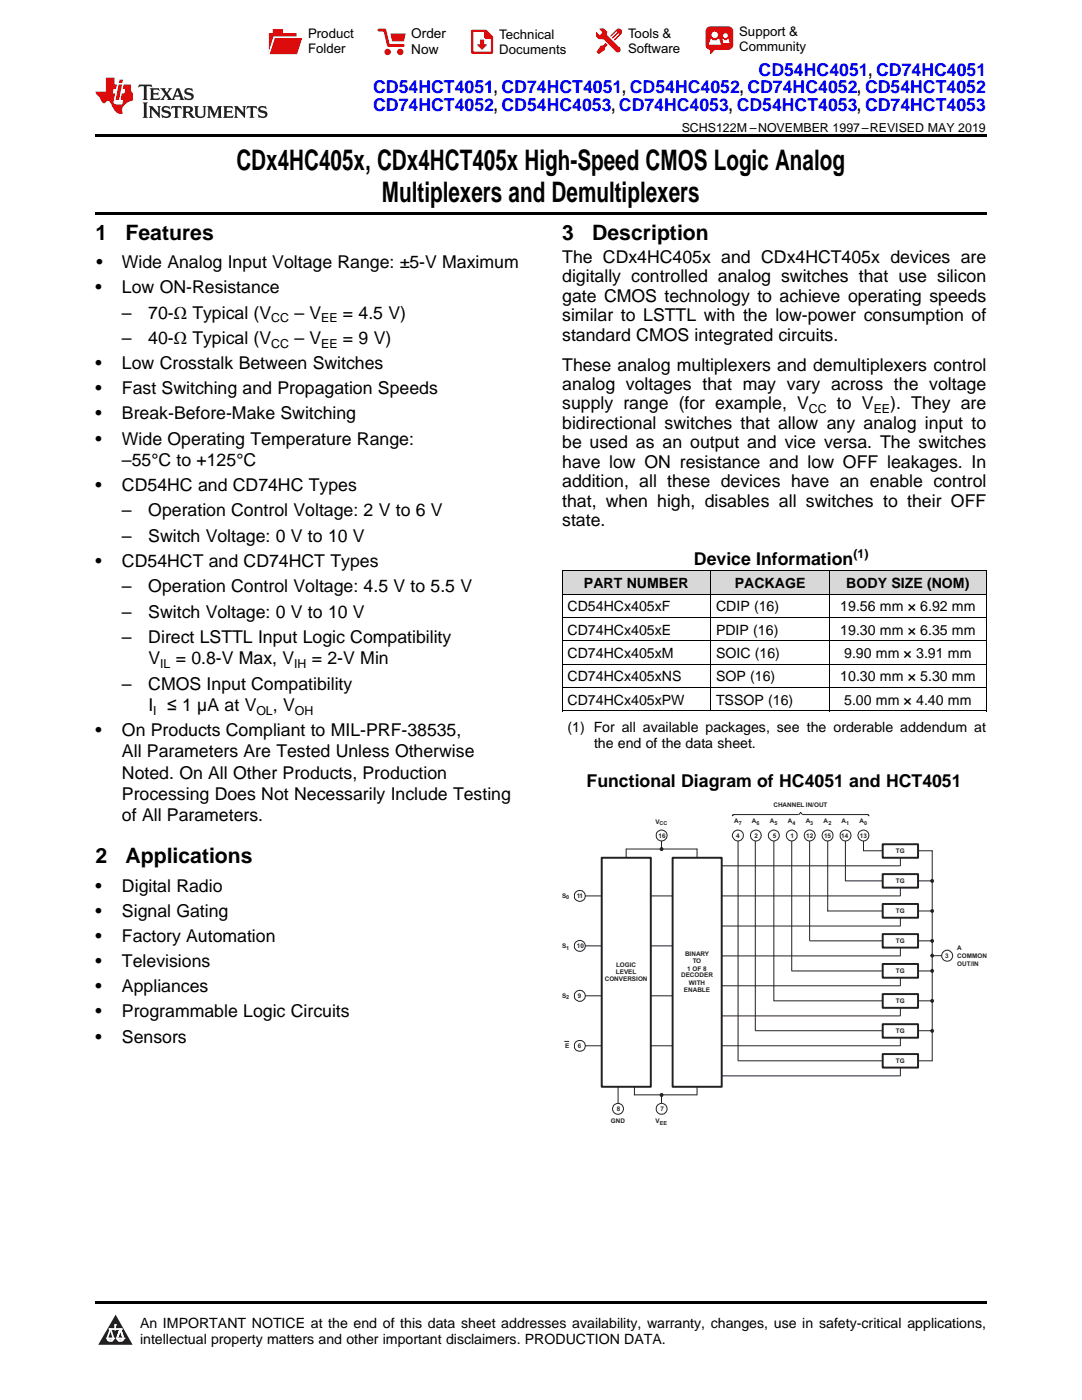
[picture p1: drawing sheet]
<svg xmlns="http://www.w3.org/2000/svg" width="216mm" height="279mm" viewBox="0 0 216 279" stroke-linecap="round" stroke-linejoin="round" font-family="sans-serif">
<defs><g id="words">
<g font-size="5.6">
<text x="47.2" y="33.9">CDx4HC405x, CDx4HCT405x High-Speed CMOS Logic Analog</text>
<text x="76.2" y="40.3">Multiplexers and Demultiplexers</text>
</g>
<g font-size="4.2">
<text x="19" y="47.8">1</text>
<text x="25" y="47.8">Features</text>
<text x="112.2" y="47.8">3</text>
<text x="118.2" y="47.8">Description</text>
<text x="19" y="172.3">2</text>
<text x="25" y="172.3">Applications</text>
</g>
<g font-size="3.5" fill="#00f">
<text x="151.4" y="15.1">CD54HC4051, CD74HC4051</text>
<text x="74.5" y="18.6">CD54HCT4051, CD74HCT4051, CD54HC4052, CD74HC4052, CD54HCT4052</text>
<text x="74.5" y="22.2">CD74HCT4052, CD54HC4053, CD74HC4053, CD54HCT4053, CD74HCT4053</text>
</g>
<g font-size="3.5">
<text x="19.2" y="53.5">•</text>
<text x="24.3" y="53.5">Wide Analog Input Voltage Range: ±5-V Maximum</text>
<text x="112.2" y="52.5">The CDx4HC405x and CDx4HCT405x devices are</text>
<text x="19" y="58.5">•</text>
<text x="24.3" y="58.5">Low ON-Resistance</text>
<text x="112.2" y="56.3">digitally controlled analog switches that use silicon</text>
<text x="24.3" y="63.6">–</text>
<text x="29.6" y="63.6">70-Ω Typical (V</text>
<text x="58.7" y="63.6">– V</text>
<text x="68.4" y="63.6">= 4.5 V)</text>
<text x="112.2" y="60.2">gate CMOS technology to achieve operating speeds</text>
<text x="112.2" y="64.1">similar to LSTTL with the low-power consumption of</text>
<text x="24.3" y="68.7">–</text>
<text x="29.6" y="68.7">40-Ω Typical (V</text>
<text x="58.7" y="68.7">– V</text>
<text x="68.4" y="68.7">= 9 V)</text>
<text x="112.2" y="68">standard CMOS integrated circuits.</text>
<text x="19" y="73.7">•</text>
<text x="24.3" y="73.7">Low Crosstalk Between Switches</text>
<text x="112.2" y="73.9">These analog multiplexers and demultiplexers control</text>
<text x="112.2" y="77.8">analog voltages that may vary across the voltage</text>
<text x="19" y="78.7">•</text>
<text x="19" y="83.7">•</text>
<text x="24.3" y="78.7">Fast Switching and Propagation Speeds</text>
<text x="24.3" y="83.7">Break-Before-Make Switching</text>
<text x="112.2" y="81.7">supply range (for example, V</text>
<text x="167" y="81.7">to V</text>
<text x="177.6" y="81.7">). They are</text>
<text x="19" y="88.7">•</text>
<text x="24.3" y="88.7">Wide Operating Temperature Range:</text>
<text x="112.2" y="85.6">bidirectional switches that allow any analog input to</text>
<text x="112.2" y="89.5">be used as an output and vice versa. The switches</text>
<text x="24.3" y="93">–55°C to +125°C</text>
<text x="112.2" y="93.3">have low ON resistance and low OFF leakages. In</text>
<text x="19" y="98">•</text>
<text x="24.3" y="98">CD54HC and CD74HC Types</text>
<text x="112.2" y="97.2">addition, all these devices have an enable control</text>
<text x="112.2" y="101.1">that, when high, disables all switches to their OFF</text>
<text x="24.3" y="103">–</text>
<text x="29.6" y="103">Operation Control Voltage: 2 V to 6 V</text>
<text x="112.2" y="105">state.</text>
<text x="19" y="113.1">•</text>
<text x="24.3" y="108.1">–</text>
<text x="24.3" y="113.1">CD54HCT and CD74HCT Types</text>
<text x="29.6" y="108.1">Switch Voltage: 0 V to 10 V</text>
<text x="138.5" y="112.7">Device Information</text>
<text x="24.3" y="118.2">–</text>
<text x="29.6" y="118.2">Operation Control Voltage: 4.5 V to 5.5 V</text>
<text x="24.3" y="123.3">–</text>
<text x="29.6" y="123.3">Switch Voltage: 0 V to 10 V</text>
<text x="24.3" y="128.4">–</text>
<text x="29.6" y="128.4">Direct LSTTL Input Logic Compatibility</text>
<text x="24.3" y="137.7">–</text>
<text x="29.6" y="137.7">CMOS Input Compatibility</text>
<text x="29.6" y="132.6">V</text>
<text x="35.1" y="132.6">= 0.8-V Max, V</text>
<text x="62.2" y="132.6">= 2-V Min</text>
<text x="29.6" y="141.9">I</text>
<text x="33.4" y="141.9">≤ 1 µA at V</text>
<text x="54.4" y="141.9">, V</text>
<text x="19" y="146.9">•</text>
<text x="24.3" y="146.9">On Products Compliant to MIL-PRF-38535,</text>
<text x="24.3" y="151.2">All Parameters Are Tested Unless Otherwise</text>
<text x="24.3" y="155.4">Noted. On All Other Products, Production</text>
<text x="24.3" y="159.6">Processing Does Not Necessarily Include Testing</text>
<text x="117.1" y="157.1">Functional Diagram of HC4051 and HCT4051</text>
<text x="24.3" y="163.9">of All Parameters.</text>
<text x="19" y="178">•</text>
<text x="24.3" y="178">Digital Radio</text>
<text x="19" y="183">•</text>
<text x="24.3" y="183">Signal Gating</text>
<text x="19" y="188">•</text>
<text x="24.3" y="188">Factory Automation</text>
<text x="19" y="193">•</text>
<text x="24.3" y="193">Televisions</text>
<text x="19" y="198">•</text>
<text x="19" y="203.1">•</text>
<text x="24.3" y="198">Appliances</text>
<text x="24.3" y="203.1">Programmable Logic Circuits</text>
<text x="19" y="208.1">•</text>
<text x="24.3" y="208.1">Sensors</text>
</g>
<g font-size="2.8">
<text x="116.5" y="117.4">PART NUMBER</text>
<text x="146.6" y="117.4">PACKAGE</text>
<text x="168.9" y="117.4">BODY SIZE (NOM)</text>
<text x="113.2" y="122">CD54HCx405xF</text>
<text x="142.9" y="122">CDIP (16)</text>
<text x="167.7" y="122">19.56 mm × 6.92 mm</text>
<text x="113.2" y="126.7">CD74HCx405xE</text>
<text x="113.2" y="131.3">CD74HCx405xM</text>
<text x="142.9" y="126.7">PDIP (16)</text>
<text x="142.9" y="131.3">SOIC (16)</text>
<text x="167.7" y="126.7">19.30 mm × 6.35 mm</text>
<text x="168.5" y="131.3">9.90 mm × 3.91 mm</text>
<text x="113.2" y="136">CD74HCx405xNS</text>
<text x="142.9" y="136">SOP (16)</text>
<text x="167.7" y="136">10.30 mm × 5.30 mm</text>
<text x="113.2" y="140.7">CD74HCx405xPW</text>
<text x="142.9" y="140.7">TSSOP (16)</text>
<text x="168.5" y="140.7">5.00 mm × 4.40 mm</text>
<text x="113.2" y="146.2">(1) For all available packages, see the orderable addendum at</text>
<text x="118.5" y="149.3">the end of the data sheet.</text>
<text x="27.9" y="265">An IMPORTANT NOTICE at the end of this data sheet addresses availability, warranty, changes, use in safety-critical applications,</text>
<text x="27.9" y="268.2">intellectual property matters and other important disclaimers. PRODUCTION DATA.</text>
</g>
<g font-size="2.7">
<text x="82.1" y="7.7">Order</text>
<text x="82.1" y="10.7">Now</text>
</g>
<g font-size="2.6">
<text x="61.5" y="7.6">Product</text>
<text x="61.5" y="10.6">Folder</text>
<text x="99.6" y="7.8">Technical</text>
<text x="99.6" y="10.8">Documents</text>
<text x="125.3" y="7.6">Tools &amp;</text>
<text x="125.3" y="10.6">Software</text>
<text x="147.5" y="7.2">Support &amp;</text>
<text x="147.5" y="10.2">Community</text>
</g>
<g font-size="2.5">
<text x="136" y="26.3">SCHS122M –NOVEMBER 1997–REVISED MAY 2019</text>
<text x="54.1" y="64.3">CC</text>
<text x="64.1" y="64.3">EE</text>
<text x="54.1" y="69.4">CC</text>
<text x="64.1" y="69.4">EE</text>
<text x="161.4" y="82.4">CC</text>
<text x="174.3" y="82.4">EE</text>
<text x="170.3" y="111.3">(1)</text>
<text x="32" y="133.3">IL</text>
<text x="58.7" y="133.3">IH</text>
<text x="30.6" y="142.6">I</text>
<text x="51.2" y="142.6">OL</text>
<text x="58.8" y="142.6">OH</text>
</g>
<g font-size="1.3" fill="#241f21">
<text x="154.3" y="161.1">CHANNEL IN/OUT</text>
<text x="130.8" y="164.4">V</text>
<text x="131.4" y="167.2">16</text>
<text x="146.5" y="164.3">A</text>
<text x="146.9" y="167.2">4</text>
<text x="150" y="164.3">A</text>
<text x="150.6" y="167.2">2</text>
<text x="153.6" y="164.3">A</text>
<text x="154.2" y="167.2">5</text>
<text x="157.2" y="164.3">A</text>
<text x="157.7" y="167.2">1</text>
<text x="160.8" y="164.3">A</text>
<text x="160.9" y="167.2">12</text>
<text x="164.3" y="164.3">A</text>
<text x="164.4" y="167.2">15</text>
<text x="167.9" y="167.2">14</text>
<text x="167.9" y="164.3">A</text>
<text x="171.5" y="164.3">A</text>
<text x="171.6" y="167.2">13</text>
<text x="178.7" y="170.3">TG</text>
<text x="112.1" y="179.2">S</text>
<text x="115.1" y="179.3">11</text>
<text x="178.7" y="176.3">TG</text>
<text x="178.7" y="182.2">TG</text>
<text x="112.1" y="189.3">S</text>
<text x="115.1" y="189.2">10</text>
<text x="136.7" y="190.8">BINARY</text>
<text x="178.7" y="188.2">TG</text>
<text x="188.6" y="191.2">3</text>
<text x="191" y="189.6">A</text>
<text x="191" y="191.2">COMMON</text>
<text x="120.7" y="195.8">CONVERSION</text>
<text x="122.9" y="194.3">LEVEL</text>
<text x="122.9" y="193">LOGIC</text>
<text x="135.9" y="195.1">DECODER</text>
<text x="136.5" y="198">ENABLE</text>
<text x="137.1" y="193.7">1 OF 8</text>
<text x="137.5" y="196.5">WITH</text>
<text x="138.2" y="192.3">TO</text>
<text x="178.7" y="194.2">TG</text>
<text x="191" y="192.7">OUT/IN</text>
<text x="112.1" y="199.1">S</text>
<text x="115.3" y="199.2">9</text>
<text x="178.7" y="200.2">TG</text>
<text x="112.8" y="209.2">E</text>
<text x="115.3" y="209.2">6</text>
<text x="178.7" y="206.2">TG</text>
<text x="178.7" y="212.2">TG</text>
<text x="123.1" y="221.8">8</text>
<text x="131.8" y="221.8">7</text>
<text x="121.9" y="224.2">GND</text>
<text x="130.8" y="224.2">V</text>
</g>
<g font-size="1.1" fill="#241f21">
<text x="131.6" y="164.7">CC</text>
<text x="147.4" y="164.6">7</text>
<text x="150.9" y="164.6">6</text>
<text x="154.5" y="164.6">5</text>
<text x="158.1" y="164.6">4</text>
<text x="161.7" y="164.6">3</text>
<text x="165.3" y="164.6">2</text>
<text x="168.8" y="164.6">1</text>
<text x="172.4" y="164.6">0</text>
<text x="113" y="179.5">0</text>
<text x="113" y="189.6">1</text>
<text x="113" y="199.4">2</text>
<text x="131.7" y="224.5">EE</text>
</g>
</g></defs>
<g fill="#d8d8d8">
<path d="M112.2 114h29.6v4.6h-29.6z"/>
<path d="M141.8 114h23.7v4.6h-23.7z"/>
<path d="M165.5 114h31.3v4.6h-31.3z"/>
</g>
<path d="M23.1 262.4l3.4 6h-6.9z" fill="#231f20"/>
<path d="M21.4 267.1h1.2l-.3 .5h-.3a.55 .55 0 0 1-.6-.5z" fill-rule="evenodd" fill="#fff"/>
<path d="M21.4 267.1h1.2l-.3 .5h-.3a.55 .55 0 0 1-.6-.5z" fill="none" stroke="#231f20" stroke-width=".34"/>
<path d="M21.4 267.1l1.2 .1-.3 .4h-.5z" fill="none" stroke="#fff" stroke-width=".34"/>
<path d="M23 265.3h.1" fill="none" stroke="#fff" stroke-width=".34"/>
<path d="M23 264.4v.9z" fill="#fff"/>
<path d="M23 264.4v.9z" fill="none" stroke="#fff" stroke-width=".34"/>
<circle cx="23" cy="264.4" r=".17" fill="#fff"/>
<path d="M21.9 265.2h.1" fill="none" stroke="#fff" stroke-width=".34"/>
<path d="M21.9 265.2h2.3z" fill="#fff"/>
<path d="M21.9 265.2h2.3z" fill="none" stroke="#fff" stroke-width=".34"/>
<circle cx="24.2" cy="265.2" r=".17" fill="#fff"/>
<path d="M23.3 267.1h.1" fill="none" stroke="#fff" stroke-width=".34"/>
<path d="M24 265.2l-.7 1.9z" fill="#fff"/>
<path d="M24 265.2l-.7 1.9z" fill="none" stroke="#fff" stroke-width=".34"/>
<path d="M24 265.2l.7 1.9z" fill="#fff"/>
<path d="M24 265.2l.7 1.9z" fill="none" stroke="#fff" stroke-width=".34"/>
<path d="M24.6 267.1h.1" fill="none" stroke="#fff" stroke-width=".34"/>
<circle cx="21.4" cy="267.1" r=".17" fill="#fff"/>
<path d="M22.1 265.2l-.7 1.9z" fill="#fff"/>
<path d="M22.1 265.2l-.7 1.9z" fill="none" stroke="#fff" stroke-width=".34"/>
<path d="M22.1 265.2l.5 1.9z" fill="#fff"/>
<path d="M22.1 265.2l.5 1.9z" fill="none" stroke="#fff" stroke-width=".34"/>
<circle cx="22.6" cy="267.1" r=".17" fill="#fff"/>
<path d="M23.4 267.1h1.3a.65 .65 0 0 1-.7 .5 .65 .65 0 0 1-.6-.5z" fill-rule="evenodd" fill="#fff"/>
<path d="M23.4 267.1h1.3a.65 .65 0 0 1-.7 .5 .65 .65 0 0 1-.6-.5z" fill="none" stroke="#231f20" stroke-width=".34"/>
<path d="M23.4 267.1h1.3l-.4 .5h-.6z" fill="none" stroke="#fff" stroke-width=".34"/>
<path d="M23.3 267.1h.1" fill="none" stroke="#fff" stroke-width=".34"/>
<circle cx="24.7" cy="267.1" r=".17" fill="#fff"/>
<path d="M19 259.7h177.8v.5h-177.8z" fill="#000"/>
<g fill="none" stroke="#241f21" stroke-width=".2">
<path d="M116.8 178.8h17.4M144 178.8h35.5M144 172.8h35.5M179.7 171.2v1.6M179.7 177.1v1.7M183.3 169.8h2.7v41.9h-2.7M183.3 175.8h2.7M116.8 198.7h17.4M116.8 188.8h17.4M144 184.8h35.5M144 190.8h35.5M144 196.7h35.5"/>
<path d="M179.7 183.2v1.6M179.7 189.1v1.7M179.7 195.1v1.6M183.3 181.8h2.7M183.3 187.8h2.7M183.3 199.7h2.7M183.3 193.8h2.7M186.1 190.7h2.7M116.8 208.7h17.4M132 218.5v1.7M144 208.7h35.5M144 202.7h35.5"/>
<path d="M144 214.7h35.5M179.7 201.1v1.6M179.7 207.1v1.6M179.7 213.1v1.6M183.3 205.7h2.7"/>
</g>
<path d="M176.1 174.4h7.1v2.7h-7.1zM176.1 180.4h7.1v2.8h-7.1zM176.1 186.4h7.1v2.7h-7.1zM176.1 192.4h7.1v2.7h-7.1zM176.1 198.4h7.1v2.7h-7.1zM176.1 204.4h7.1v2.7h-7.1zM176.1 210.4h7.1v2.7h-7.1z" fill="none" stroke="#241f21" stroke-width=".39"/>
<path d="M185.8 175.7l.4-.1v.5h-.4z" fill-rule="evenodd" fill="#241f21"/>
<path d="M185.8 175.7a.3 .3 0 0 1 .4-.1 .3 .3 0 0 1 0 .5h-.4z" fill="none" stroke="#241f21" stroke-width=".2"/>
<circle cx="186" cy="181.8" r=".27" fill="#241f21"/>
<circle cx="186" cy="181.8" r=".27" fill="none" stroke="#241f21" stroke-width=".2"/>
<path d="M185.8 187.6a.28 .28 0 0 1 .5 .2 .28 .28 0 0 1-.4 .3l-.2-.3z" fill-rule="evenodd" fill="#241f21"/>
<circle cx="186" cy="187.8" r=".29" fill="none" stroke="#241f21" stroke-width=".2"/>
<path d="M185.8 190.6l.1-.2a.29 .29 0 0 1 .4 .3 .29 .29 0 0 1-.3 .3 .29 .29 0 0 1-.2-.4z" fill-rule="evenodd" fill="#241f21"/>
<circle cx="186" cy="190.7" r=".27" fill="none" stroke="#241f21" stroke-width=".2"/>
<path d="M185.8 193.6l.1-.1a.29 .29 0 0 1 .4 .2 .29 .29 0 0 1-.3 .3 .29 .29 0 0 1-.2-.4z" fill-rule="evenodd" fill="#241f21"/>
<circle cx="186" cy="193.8" r=".27" fill="none" stroke="#241f21" stroke-width=".2"/>
<path d="M185.8 199.6a.29 .29 0 0 1 .5 .1 .29 .29 0 0 1-.4 .3z" fill-rule="evenodd" fill="#241f21"/>
<circle cx="186" cy="199.8" r=".29" fill="none" stroke="#241f21" stroke-width=".2"/>
<path d="M185.8 205.6l.1-.2 .3 .1v.5h-.4z" fill-rule="evenodd" fill="#241f21"/>
<circle cx="186" cy="205.7" r=".27" fill="none" stroke="#241f21" stroke-width=".2"/>
<g fill="#fff">
<path d="M187.8 192.5a1.07 1.07 0 0 1 1.2-.3 1.07 1.07 0 0 1 .7 1.1h-1.1h1.1a1.07 1.07 0 0 1-1.5 .9 1.07 1.07 0 0 1-.4-1.7z" fill-rule="evenodd"/>
<circle cx="189" cy="190.7" r="1.1"/>
</g>
<g fill="none" stroke="#241f21" stroke-width=".2">
<path d="M147.3 166.9v44.8M150.7 166.9v38.8M154.4 166.9v32.8M158 166.9v26.8M161.6 166.9v20.8M165.2 166.9v14.9M168.7 166.9v8.9h7.3M172.3 166.9v2.9h3.7M154.5 199.7h21.5M158 193.8h18M161.6 187.8h14.4M165.1 181.8h10.9"/>
<path d="M147.4 211.7h28.6M150.8 205.7h25.2"/>
<circle cx="189" cy="190.7" r="1.09"/>
</g>
<path d="M134.2 171.2h9.8v45.7h-9.8z" fill="#fff"/>
<path d="M134.2 171.2h9.8v45.7h-9.8z" fill="none" stroke="#241f21" stroke-width=".39"/>
<path d="M120.1 171.2h9.8v45.7h-9.8z" fill="#fff"/>
<path d="M120.1 171.2h9.8v45.7h-9.8z" fill="none" stroke="#241f21" stroke-width=".39"/>
<circle cx="115.7" cy="178.8" r="1.1" fill="#fff"/>
<circle cx="115.7" cy="178.8" r="1.1" fill="none" stroke="#241f21" stroke-width=".2"/>
<circle cx="115.7" cy="188.8" r="1.1" fill="#fff"/>
<circle cx="115.7" cy="188.8" r="1.08" fill="none" stroke="#241f21" stroke-width=".2"/>
<circle cx="115.7" cy="198.7" r="1.08" fill="#fff"/>
<path d="M115 197.9a1.11 1.11 0 0 1 1.7 .4 1.11 1.11 0 0 1-.7 1.5h-.6l-.8-.6v-.9z" fill="none" stroke="#241f21" stroke-width=".2"/>
<circle cx="115.7" cy="208.7" r="1.11" fill="#fff"/>
<g fill="none" stroke="#241f21" stroke-width=".2">
<path d="M112.7 207.8h.8"/>
<circle cx="115.7" cy="208.7" r="1.1"/>
</g>
<circle cx="123.3" cy="221.3" r="1.09" fill="#fff"/>
<circle cx="123.3" cy="221.3" r="1.09" fill="none" stroke="#241f21" stroke-width=".2"/>
<circle cx="132" cy="221.3" r="1.1" fill="#fff"/>
<g fill="none" stroke="#241f21" stroke-width=".2">
<path d="M123.3 216.9v3.3M126.6 218.5h12.4M126.6 216.9v1.6M139.1 216.9v1.6"/>
<circle cx="132" cy="221.3" r="1.09"/>
</g>
<path d="M131.7 218.4l.5-.1v.5h-.4z" fill-rule="evenodd" fill="#241f21"/>
<path d="M132 167.8v1.6M131.7 218.4l.3-.2a.28 .28 0 0 1 .3 .3 .28 .28 0 0 1-.3 .3l-.3-.2z" fill="none" stroke="#241f21" stroke-width=".2"/>
<circle cx="132" cy="166.8" r="1.1" fill="#fff"/>
<g fill="none" stroke="#241f21" stroke-width=".2">
<path d="M124.9 171.1v-1.7h14.2v1.7"/>
<circle cx="132" cy="166.7" r="1.08"/>
</g>
<path d="M131.8 169.2h.4v.5h-.2l-.3-.1z" fill-rule="evenodd" fill="#241f21"/>
<path d="M131.8 169.2h.4v.5h-.2l-.3-.1z" fill="none" stroke="#241f21" stroke-width=".2"/>
<circle cx="172.3" cy="166.7" r="1.1" fill="#fff"/>
<circle cx="172.3" cy="166.7" r="1.08" fill="none" stroke="#241f21" stroke-width=".2"/>
<circle cx="168.7" cy="166.7" r="1.1" fill="#fff"/>
<circle cx="168.7" cy="166.7" r="1.09" fill="none" stroke="#241f21" stroke-width=".2"/>
<circle cx="165.1" cy="166.7" r="1.08" fill="#fff"/>
<circle cx="165.1" cy="166.7" r="1.07" fill="none" stroke="#241f21" stroke-width=".2"/>
<circle cx="161.6" cy="166.7" r="1.1" fill="#fff"/>
<circle cx="161.6" cy="166.7" r="1.1" fill="none" stroke="#241f21" stroke-width=".2"/>
<circle cx="158" cy="166.7" r="1.09" fill="#fff"/>
<circle cx="158" cy="166.7" r="1.08" fill="none" stroke="#241f21" stroke-width=".2"/>
<circle cx="154.4" cy="166.7" r="1.09" fill="#fff"/>
<circle cx="154.4" cy="166.7" r="1.08" fill="none" stroke="#241f21" stroke-width=".2"/>
<circle cx="150.8" cy="166.7" r="1.09" fill="#fff"/>
<circle cx="150.9" cy="166.7" r="1.08" fill="none" stroke="#241f21" stroke-width=".2"/>
<circle cx="147.2" cy="166.7" r="1.08" fill="#fff"/>
<circle cx="147.2" cy="166.7" r="1.08" fill="none" stroke="#241f21" stroke-width=".2"/>
<path d="M159.8 162.1l.3 .5h-.7z" fill="#fff"/>
<path d="M159.3 162.6h-12.9l-.3 .2M159.4 162.6l.4-.5 .3 .5M160.2 162.6h12.8M173 162.6l.4 .2" fill="none" stroke="#241f21" stroke-width=".2"/>
<path d="M176.1 168.5h7.1v2.7h-7.1z" fill="#fff"/>
<path d="M176.1 168.5h7.1v2.7h-7.1z" fill="none" stroke="#241f21" stroke-width=".39"/>
<path d="M112.2 118.6h84.6M112.2 113.9h84.6M112.2 113.9v28M141.8 113.9v28M165.5 113.9v28M196.8 113.9v28M112.2 137.2h84.6M112.2 132.6h84.6M112.2 127.9h84.6M112.2 123.2h84.6M112.2 141.9h84.6" fill="none" stroke="#000" stroke-width=".2"/>
<path d="M19 26.8h177.8v.6h-177.8zM19 42.3h177.8v.5h-177.8zM112.2 141.9h.1zM165.4 141.9h.1zM196.7 141.9h.1z" fill="#000"/>
<path d="M27.7 16.9l-.1 .6 .6-.3h.5v.2v2.2l-.2 .4h1l-.2-.4v-2.2v-.2h.5l.6 .3-.2-.6zM29.9 17.6l.2 .4v1.6l-.2 .4h1.9l.1-.6a1.09 1.09 0 0 1-1.3 .1v-.6h.6l.4 .2v-.7l-.2 .2h-.8v-.6l.2-.1a1.01 1.01 0 0 1 1 .3l-.1-.6zM32 17.6l.9 1.2-1 1.2h.9l-.2-.3 .5-.7 .5 .7-.3 .3h1.7l-.2-.3 .1-.4h1l.1 .4-.2 .3h1l-.3-.4-.7-2h-.5l-1 2.2-.8-1.1 .9-1.1h-.9l.2 .2-.4 .7-.4-.7 .2-.2zM35.4 18l.4 1h-.8zM37 17.7a.66 .66 0 0 0-.2 .8 .66 .66 0 0 0 .6 .4l.7 .2 .1 .2a.8 .8 0 0 1-.7 .4 .8 .8 0 0 1-.7-.5l.1 .8 .2-.2a.94 .94 0 0 0 1.1 .1 .94 .94 0 0 0 .4-.9 1.48 1.48 0 0 0-1.3-.6v-.4a1.1 1.1 0 0 1 1.2 .2l-.2-.6-.2 .1-.5-.1zM28.5 20.4l.2 .4v2.3l-.2 .4h1l-.2-.4v-2.3l.2-.4zM29.7 21.2l.2 .4v1.5l-.2 .4h.8l-.3-.4 .1-1.3 1.6 1.8v-2l.2-.4h-.7l.2 .2v1.1l-1.2-1.3zM32.5 21.3a.66 .66 0 0 0-.2 .8 .66 .66 0 0 0 .6 .4l.6 .2 .2 .2a.8 .8 0 0 1-.8 .4 .8 .8 0 0 1-.7-.5l.2 .7 .2-.1a.94 .94 0 0 0 1 .1 .94 .94 0 0 0 .5-1 1.47 1.47 0 0 0-1.3-.6l-.1-.3a1.1 1.1 0 0 1 1.3 .2l-.2-.6-.2 .1-.5-.2zM34.3 21.2l-.2 .6a.64 .64 0 0 1 .8-.3v1.6l-.2 .4h1l-.3-.4 .1-1.6a.66 .66 0 0 1 .8 .3l-.2-.6zM36.3 21.2l.3 .4v1.5l-.3 .4h1l-.2-.2v-.7h.5l.1 .1a.8 .8 0 0 0 1.2 .7l-1-1a.62 .62 0 0 0 .6-.5 .62 .62 0 0 0-.6-.7zM37.1 21.5h.1a.48 .48 0 0 1 .6 0 .48 .48 0 0 1 .1 .6l-.2 .1-.6 .1zM38.7 21.2l.2 .2a2.29 2.29 0 0 0 .4 2 1.05 1.05 0 0 0 1.7-.7v-1.3l.2-.2h-.8l.2 .4v1.1a.61 .61 0 0 1-.6 .6 .61 .61 0 0 1-.6-.6v-1.1l.3-.4zM41.3 21.2l.3 .4v1.5l-.3 .4h.8l-.2-.4v-1.4l.8 1.9 .9-1.9v1.4l-.2 .4h.9l-.2-.4v-1.5l.2-.4h-.8l-.7 1.5-.6-1.5zM44.5 21.2l.2 .4v1.5l-.2 .4h1.9l.2-.6a1.1 1.1 0 0 1-1.4 .2v-.7h.6l.4 .2v-.6l-.2 .1-.8 .1v-.6l.2-.1a1.02 1.02 0 0 1 1.1 .2l-.2-.5zM46.7 21.2l.2 .4v1.5l-.2 .4h.8l-.3-.4 .1-1.3 1.6 1.8v-2l.2-.4h-.7l.2 .2v1.1l-1.2-1.3zM49.3 21.2l-.1 .6a.64 .64 0 0 1 .8-.3v1.6l-.3 .4h1l-.2-.4v-1.6a.66 .66 0 0 1 .8 .3l-.1-.6zM51.7 21.3a.66 .66 0 0 0-.2 .7 .66 .66 0 0 0 .7 .5l.6 .2 .1 .2a.8 .8 0 0 1-.7 .4 .8 .8 0 0 1-.7-.5l.1 .7 .2-.1a.94 .94 0 0 0 1.1 .1 .94 .94 0 0 0 .4-1 1.48 1.48 0 0 0-1.2-.6l-.1-.3a1.1 1.1 0 0 1 1.2 .2l-.2-.6-.1 .1-.6-.2z" fill="#231f20"/>
<path d="M21.1 15.5v2.8h-2v.4l.9 .9a.96 .96 0 0 0 1 1 .59 .59 0 0 1 .5-.4 .59 .59 0 0 1 .5 .3l.4 .8a1.61 1.61 0 0 0 2.1 1.3 1.63 1.63 0 0 1 1.1-2.2l.9-.3v-1.5a1.6 1.6 0 0 1-.4-1.7h-1.4l-.2 .9h.5l-.2 .8h-.5l-.2 1v.3h.5l-.2 .9h-.7a.74 .74 0 0 1-1-.6l.3-1.6h-.5l.2-.8h.5l.1-.9h-.4v-1.4zM23.7 16.9l-.7 3h.8l.6-3zM23.8 15.9l-.1 .7h.7l.2-.7z" fill="#ee1d23"/>
<g fill="#d60000">
<path d="M54.4 5.8h2v.8h2.8v4.2h-5.5v-4.2h.7z" fill-rule="evenodd"/>
<path d="M54.7 7.5h5.6l-1 3.3h-5.6z" fill-rule="evenodd"/>
</g>
<path d="M54.6 7.4h5.8l-.1 .1h-5.5l-1.1 3.3z" fill-rule="evenodd" fill="#fff"/>
<path d="M54.6 7.4h5.8l-.1 .1h-5.5l-1.1 3.3z" fill="none" stroke="#fff" stroke-width=".2"/>
<path d="M75.6 6h1.2l.7 3.1h3" fill="none" stroke="#d60000" stroke-width=".56"/>
<g fill="#d60000">
<path d="M77.9 6.7h3.1l-.4 1.5h-2.3z" fill-rule="evenodd"/>
<circle cx="77.3" cy="10.4" r=".64"/>
<circle cx="79.9" cy="10.4" r=".64"/>
</g>
<path d="M94.2 6.2h2.7l1.3 1.2v3.1h-4z" fill="none" stroke="#d60000" stroke-width=".44"/>
<g fill="#d60000">
<path d="M95.8 7.9h.8v1h.6l-1 1.1-1-1v-.1h.6z" fill-rule="evenodd"/>
<path d="M96.6 6.2h.3l1.3 1.2v.4h-1.3l-.3-.4z" fill-rule="evenodd"/>
<path d="M119.6 5.7h.9l.6 .6 .1 .7 2.5 2.5-.8 .8-2.3-2.3-1.1-.2-.6-.6v-.8l.7 .6 .5-.4v-.2l-.4-.5z" fill-rule="evenodd"/>
<path d="M119.9 9.1h.4l.5-.5 .4 .4-.5 .5v.4l-1.2 .9-.5-.5z" fill-rule="evenodd"/>
<path d="M123 5.9a.67 .67 0 0 1 .9 0 .67 .67 0 0 1 0 .9z" fill-rule="evenodd"/>
<path d="M123 5.9l.9 .9-1.2 1.2h-.2l.1-.2 .9-.9 .1-.2h-.3l-.9 1h-.2v-.2l.9-1 .1-.2h-.3l-.9 1h-.2v-.2z" fill-rule="evenodd"/>
<circle cx="123.3" cy="9.9" r=".54"/>
</g>
<path d="M121.1 6.3l-.1 .7" fill="none" stroke="#d60000" stroke-width=".2"/>
<g fill="#d60000">
<path d="M141.1 5.5l.6-.2h3.6a.95 .95 0 0 1 1 .9v2.8a.95 .95 0 0 1-1 .9h-3.6a.95 .95 0 0 1-.9-.9v-2.8z" fill-rule="evenodd"/>
<path d="M141.7 9.9h.9l-.7 .9h-.2z" fill-rule="evenodd"/>
</g>
<g fill="#fff">
<path d="M144.3 8.6h1.3z"/>
<path d="M141.8 7.8h.3l.1 .2h.8l.2-.2h.3l.4 1.1h-2.5z" fill-rule="evenodd"/>
<path d="M144.2 7.8h.2l.2 .2h.4l.2-.2h.2l.2 .8h-1.3z" fill-rule="evenodd"/>
<circle cx="142.6" cy="6.9" r=".65"/>
<circle cx="144.8" cy="7.1" r=".48"/>
</g>
<use href="#words"/>
</svg>
